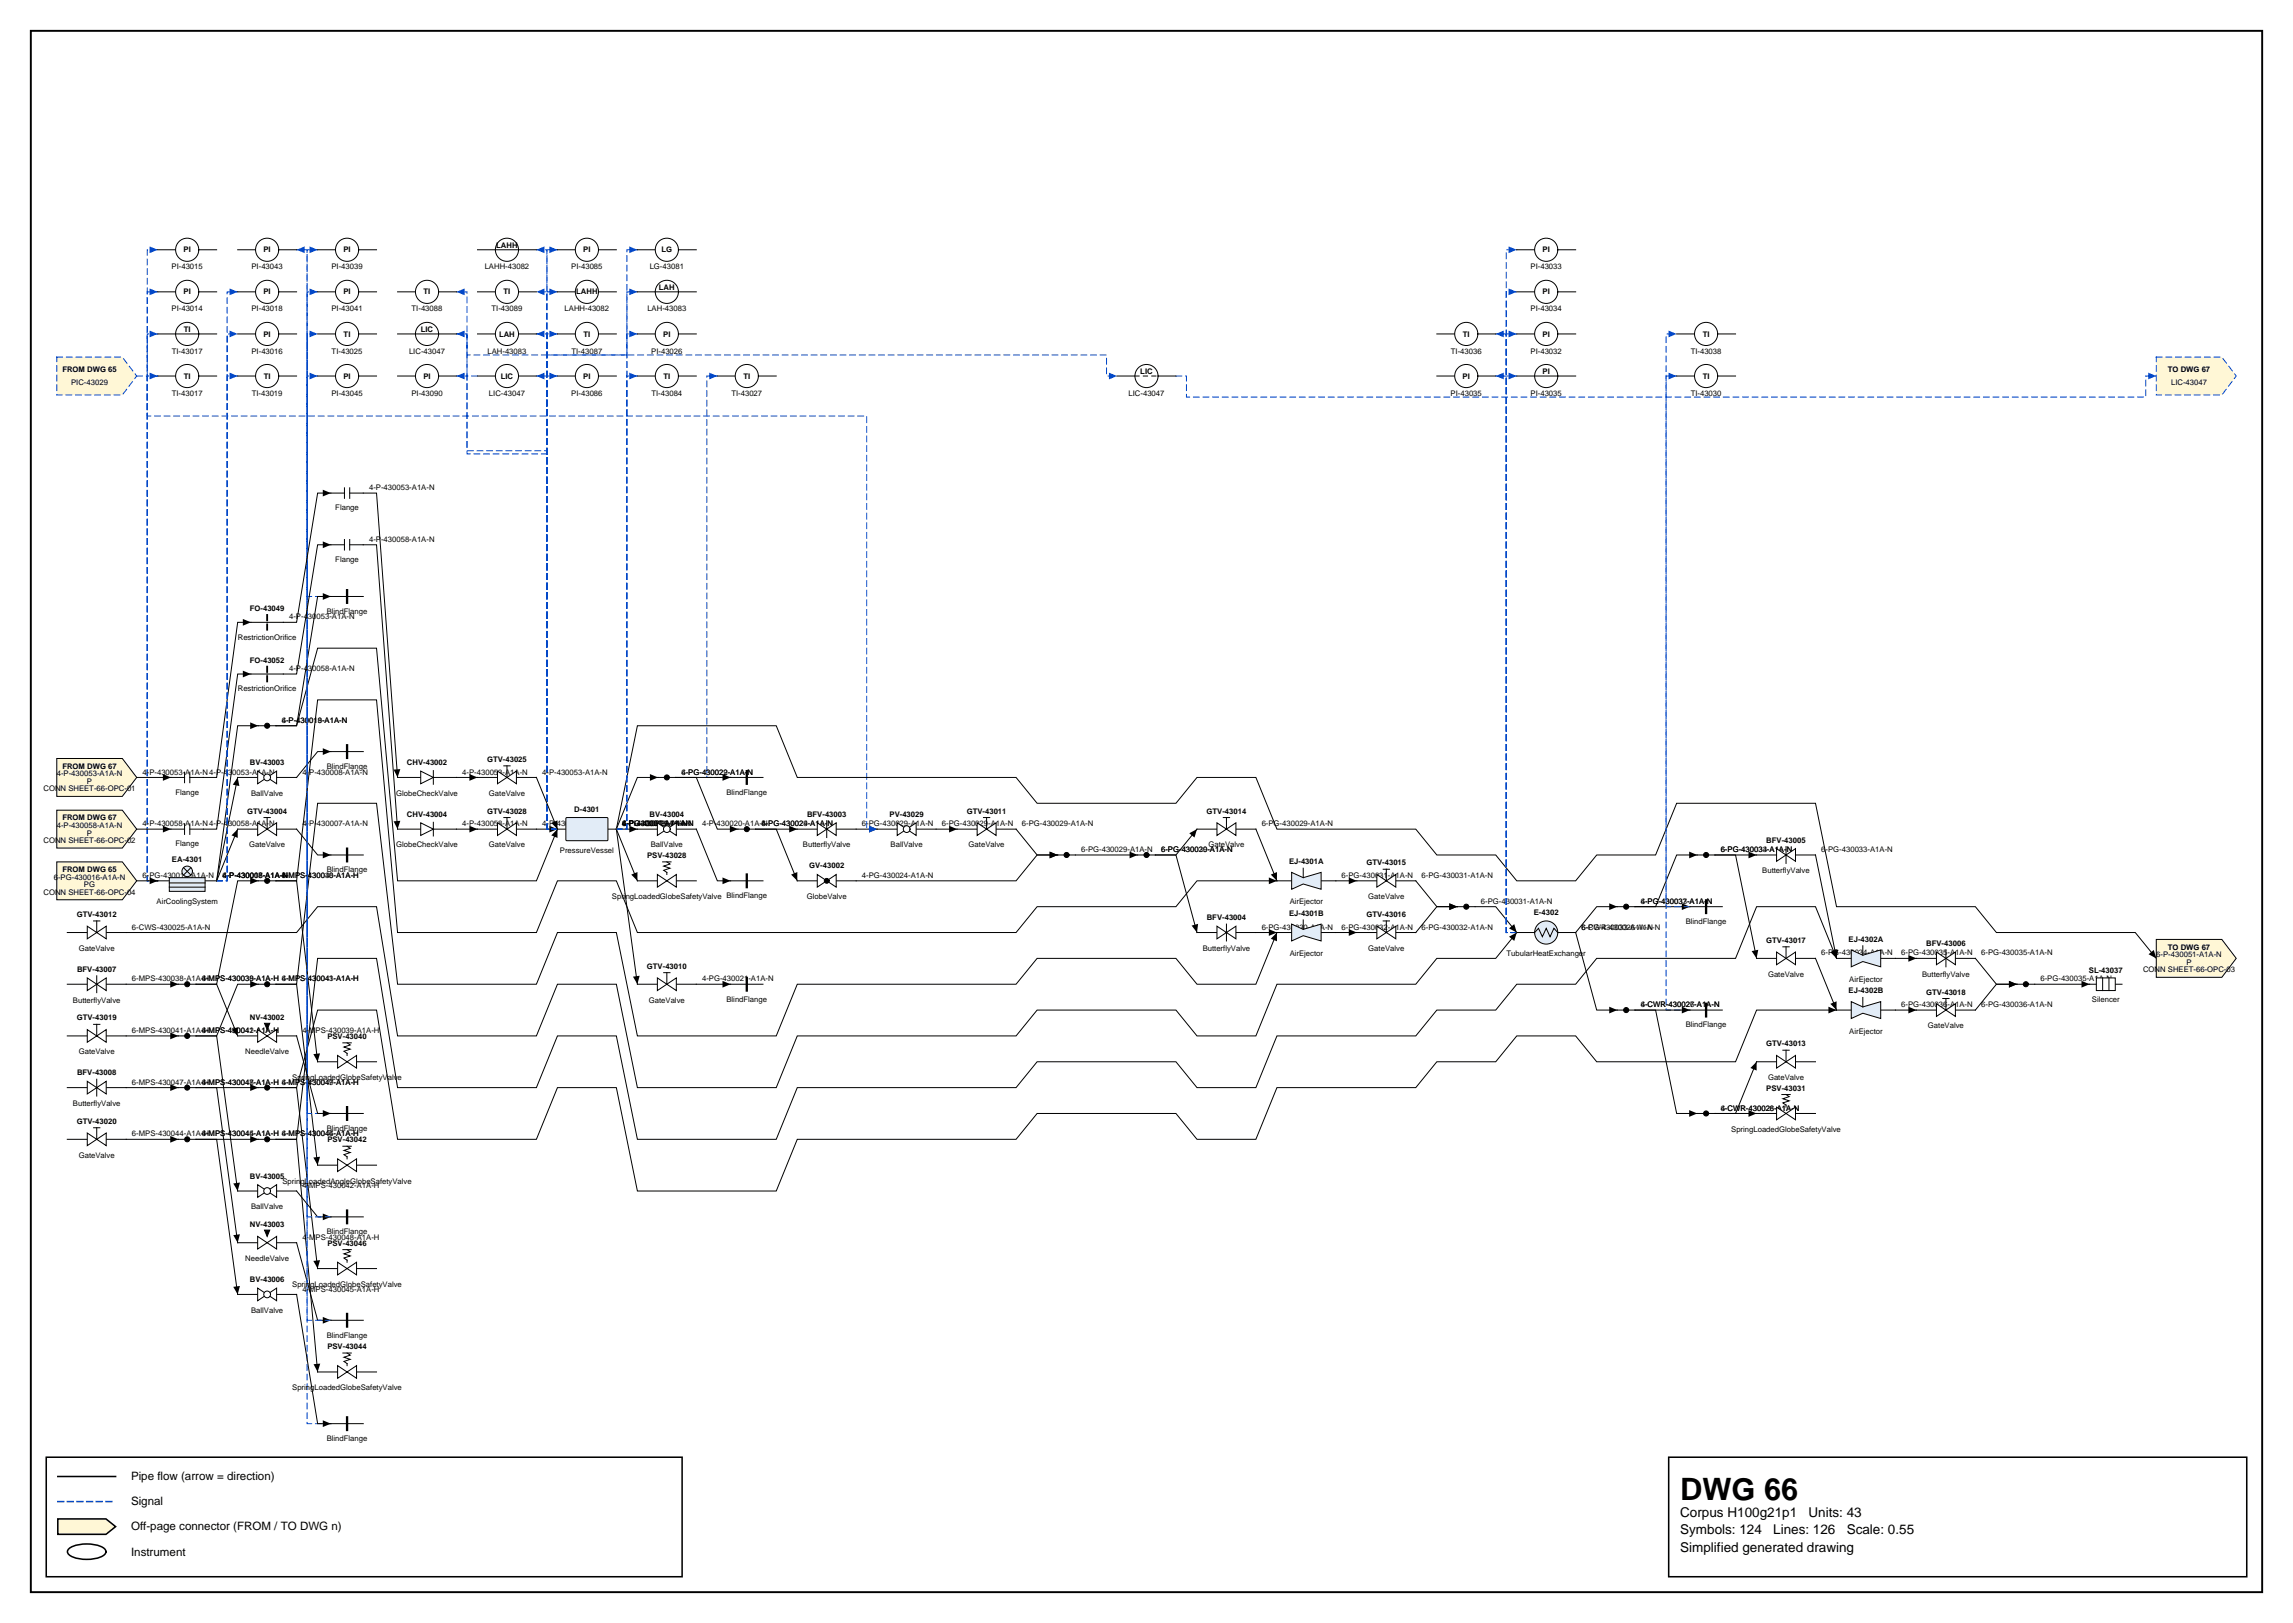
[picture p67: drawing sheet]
<svg xmlns="http://www.w3.org/2000/svg" width="420mm" height="297mm" viewBox="0 0 420 297" stroke-linecap="round" stroke-linejoin="round" font-family="sans-serif">
<defs><g id="words">
<text font-size="5.6" x="307.6" y="274.5">DWG 66</text>
<g font-size="2.5">
<text x="307.6" y="277.6">Corpus H100g21p1</text>
<text x="307.6" y="280.8">Symbols: 124</text>
<text x="324.6" y="280.8">Lines: 126</text>
<text x="331.1" y="277.6">Units: 43</text>
<text x="338.1" y="280.8">Scale: 0.55</text>
<text x="307.6" y="284">Simplified generated drawing</text>
</g>
<g font-size="2.1">
<text x="24" y="270.9">Pipe flow (arrow = direction)</text>
<text x="24" y="275.5">Signal</text>
<text x="24" y="280.1">Off-page connector (FROM / TO DWG n)</text>
<text x="24" y="284.7">Instrument</text>
</g>
<g font-size="1.4">
<text x="33.6" y="46.2">PI</text>
<text x="48.2" y="46.2">PI</text>
<text x="62.9" y="46.2">PI</text>
<text x="90.9" y="45.4">LAHH</text>
<text x="106.8" y="46.2">PI</text>
<text x="121.1" y="46.2">LG</text>
<text x="282.4" y="46.2">PI</text>
<text x="31.4" y="49.3">PI-43015</text>
<text x="33.6" y="53.9">PI</text>
<text x="46" y="49.3">PI-43043</text>
<text x="48.2" y="53.9">PI</text>
<text x="60.7" y="49.3">PI-43039</text>
<text x="62.9" y="53.9">PI</text>
<text x="77.6" y="53.9">TI</text>
<text x="88.7" y="49.3">LAHH-43082</text>
<text x="92.2" y="53.9">TI</text>
<text x="104.6" y="49.3">PI-43085</text>
<text x="105.5" y="53.9">LAHH</text>
<text x="118.9" y="49.3">LG-43081</text>
<text x="120.6" y="53.1">LAH</text>
<text x="280.2" y="49.3">PI-43033</text>
<text x="282.4" y="53.9">PI</text>
<text x="31.4" y="57">PI-43014</text>
<text x="46" y="57">PI-43018</text>
<text x="60.7" y="57">PI-43041</text>
<text x="75.4" y="57">TI-43088</text>
<text x="90" y="57">TI-43089</text>
<text x="103.4" y="57">LAHH-43082</text>
<text x="118.5" y="57">LAH-43083</text>
<text x="280.2" y="57">PI-43034</text>
<text x="31.5" y="64.7">TI-43017</text>
<text x="33.6" y="60.8">TI</text>
<text x="46" y="64.7">PI-43016</text>
<text x="48.2" y="61.6">PI</text>
<text x="60.7" y="64.7">TI-43025</text>
<text x="62.9" y="61.6">TI</text>
<text x="74.9" y="64.7">LIC-43047</text>
<text x="77" y="60.8">LIC</text>
<text x="89.2" y="64.7">LAH-43083</text>
<text x="91.4" y="61.6">LAH</text>
<text x="104.6" y="64.7">TI-43087</text>
<text x="106.8" y="61.6">TI</text>
<text x="119.2" y="64.7">PI-43026</text>
<text x="121.4" y="61.6">PI</text>
<text x="265.6" y="64.7">TI-43036</text>
<text x="267.8" y="61.6">TI</text>
<text x="280.2" y="64.7">PI-43032</text>
<text x="282.4" y="61.6">PI</text>
<text x="309.5" y="64.7">TI-43038</text>
<text x="311.7" y="61.6">TI</text>
<text x="11.4" y="68.2">FROM DWG 65</text>
<text x="13" y="70.5">PIC-43029</text>
<text x="33.6" y="69.3">TI</text>
<text x="48.3" y="69.3">TI</text>
<text x="62.9" y="69.3">PI</text>
<text x="77.5" y="69.3">PI</text>
<text x="91.7" y="69.3">LIC</text>
<text x="106.8" y="69.3">PI</text>
<text x="121.5" y="69.3">TI</text>
<text x="136.1" y="69.3">TI</text>
<text x="208.8" y="68.5">LIC</text>
<text x="267.8" y="69.3">PI</text>
<text x="282.4" y="68.5">PI</text>
<text x="311.7" y="69.3">TI</text>
<text x="396.9" y="68.2">TO DWG 67</text>
<text x="397.5" y="70.5">LIC-43047</text>
<text x="31.5" y="72.4">TI-43017</text>
<text x="46.1" y="72.4">TI-43019</text>
<text x="60.7" y="72.4">PI-43045</text>
<text x="75.3" y="72.4">PI-43090</text>
<text x="89.5" y="72.4">LIC-43047</text>
<text x="104.6" y="72.4">PI-43086</text>
<text x="119.3" y="72.4">TI-43084</text>
<text x="133.9" y="72.4">TI-43027</text>
<text x="206.6" y="72.4">LIC-43047</text>
<text x="265.6" y="72.4">PI-43035</text>
<text x="280.2" y="72.4">PI-43035</text>
<text x="309.5" y="72.4">TI-43030</text>
<text x="67.6" y="89.7">4-P-430053-A1A-N</text>
<text x="61.4" y="93.4">Flange</text>
<text x="67.6" y="99.2">4-P-430058-A1A-N</text>
<text x="61.4" y="102.9">Flange</text>
<text x="45.7" y="111.8">FO-43049</text>
<text x="52.9" y="113.4">4-P-430053-A1A-N</text>
<text x="59.8" y="112.3">BlindFlange</text>
<text x="43.5" y="117.1">RestrictionOrifice</text>
<text x="45.7" y="121.3">FO-43052</text>
<text x="52.9" y="122.8">4-P-430058-A1A-N</text>
<text x="43.5" y="126.5">RestrictionOrifice</text>
<text x="51.6" y="132.3">4-P-430019-A1A-N</text>
<text x="51.6" y="132.3">6-P-430018-A1A-N</text>
<text x="10.4" y="142.1">4-P-430053-A1A-N</text>
<text x="11.4" y="140.7">FROM DWG 67</text>
<text x="15.9" y="143.5">P</text>
<text x="26.1" y="141.8">4-P-430053-A1A-N4-P-430053-A1A-N</text>
<text x="45.7" y="140">BV-43003</text>
<text x="55.4" y="141.8">4-P-430008-A1A-N</text>
<text x="59.8" y="140.7">BlindFlange</text>
<text x="74.5" y="140">CHV-43002</text>
<text x="84.6" y="141.8">4-P-430053-A1A-N</text>
<text x="89.2" y="139.4">GTV-43025</text>
<text x="99.3" y="141.8">4-P-430053-A1A-N</text>
<text x="124.8" y="141.8">6-PG-430029-A1A-N</text>
<text x="124.8" y="141.8">4-PG-430022-A1A-N</text>
<text x="8" y="144.9">CONN SHEET-66-OPC-01</text>
<text x="32.1" y="145.4">Flange</text>
<text x="45.3" y="148.9">GTV-43004</text>
<text x="46" y="145.6">BallValve</text>
<text x="72.5" y="145.6">GlobeCheckValve</text>
<text x="74.5" y="149.5">CHV-43004</text>
<text x="89.2" y="148.9">GTV-43028</text>
<text x="89.5" y="145.6">GateValve</text>
<text x="105.1" y="148.5">D-4301</text>
<text x="118.9" y="149.5">BV-43004</text>
<text x="133" y="145.4">BlindFlange</text>
<text x="147.8" y="149.5">BFV-43003</text>
<text x="162.9" y="149.5">PV-43029</text>
<text x="177" y="148.9">GTV-43011</text>
<text x="220.9" y="148.9">GTV-43014</text>
<text x="8" y="154.3">CONN SHEET-66-OPC-02</text>
<text x="10.4" y="151.5">4-P-430058-A1A-N</text>
<text x="11.4" y="150.2">FROM DWG 67</text>
<text x="15.9" y="152.9">P</text>
<text x="26.1" y="151.2">4-P-430058-A1A-N4-P-430058-A1A-N</text>
<text x="32.1" y="154.9">Flange</text>
<text x="45.6" y="155.1">GateValve</text>
<text x="55.4" y="151.2">4-P-430007-A1A-N</text>
<text x="72.5" y="155.1">GlobeCheckValve</text>
<text x="84.6" y="151.2">4-P-430058-A1A-N</text>
<text x="89.5" y="155.1">GateValve</text>
<text x="99.3" y="151.2">4-P-430058-A1A-N</text>
<text x="113.9" y="151.2">6-P-430051-A1A-N</text>
<text x="113.9" y="151.2">6-PG-430029-A1A-N</text>
<text x="113.9" y="151.2">4-P-430020-A1A-N</text>
<text x="113.9" y="151.2">4-FL-430023-A1A-N</text>
<text x="113.9" y="151.2">4-PG-430021-A1A-N</text>
<text x="119.1" y="155.1">BallValve</text>
<text x="128.5" y="151.2">4-P-430020-A1A-N</text>
<text x="139.4" y="151.2">6-PG-430029-A1A-N</text>
<text x="139.4" y="151.2">4-PG-430024-A1A-N</text>
<text x="147" y="155.1">ButterflyValve</text>
<text x="157.8" y="151.2">6-PG-430029-A1A-N</text>
<text x="163.1" y="155.1">BallValve</text>
<text x="172.4" y="151.2">6-PG-430029-A1A-N</text>
<text x="177.3" y="155.1">GateValve</text>
<text x="187.1" y="151.2">6-PG-430029-A1A-N</text>
<text x="197.9" y="155.9">6-PG-430029-A1A-N</text>
<text x="212.6" y="155.9">6-PG-430029-A1A-N</text>
<text x="212.6" y="155.9">6-PG-430030-A1A-N</text>
<text x="221.2" y="155.1">GateValve</text>
<text x="231" y="151.2">6-PG-430029-A1A-N</text>
<text x="315" y="155.9">6-PG-430033-A1A-N</text>
<text x="315" y="155.9">6-PG-430034-A1A-N</text>
<text x="323.4" y="154.2">BFV-43005</text>
<text x="333.4" y="155.9">6-PG-430033-A1A-N</text>
<text x="9.8" y="161">6-PG-430016-A1A-N</text>
<text x="11.4" y="159.6">FROM DWG 65</text>
<text x="26.1" y="160.7">6-PG-430016-A1A-N</text>
<text x="31.5" y="157.8">EA-4301</text>
<text x="40.7" y="160.7">6-P-430018-A1A-N</text>
<text x="40.7" y="160.7">4-P-430007-A1A-N</text>
<text x="40.7" y="160.7">4-P-430008-A1A-N</text>
<text x="51.6" y="160.7">4-MPS-430040-A1A-H</text>
<text x="51.6" y="160.7">6-MPS-430038-A1A-H</text>
<text x="59.8" y="159.6">BlindFlange</text>
<text x="102.5" y="156.1">PressureVessel</text>
<text x="118.5" y="157">PSV-43028</text>
<text x="148.1" y="158.9">GV-43002</text>
<text x="157.8" y="160.7">4-PG-430024-A1A-N</text>
<text x="236" y="158.2">EJ-4301A</text>
<text x="245.6" y="160.7">6-PG-430031-A1A-N</text>
<text x="250.2" y="158.4">GTV-43015</text>
<text x="260.3" y="160.7">6-PG-430031-A1A-N</text>
<text x="322.6" y="159.8">ButterflyValve</text>
<text x="8" y="163.8">CONN SHEET-66-OPC-04</text>
<text x="14.1" y="167.8">GTV-43012</text>
<text x="15.4" y="162.4">PG</text>
<text x="28.7" y="165.5">AirCoolingSystem</text>
<text x="112" y="164.6">SpringLoadedGlobeSafetyValve BlindFlange</text>
<text x="147.7" y="164.6">GlobeValve</text>
<text x="236" y="167.6">EJ-4301B</text>
<text x="236.1" y="165.5">AirEjector</text>
<text x="250.2" y="167.8">GTV-43016</text>
<text x="250.5" y="164.6">GateValve</text>
<text x="271.1" y="165.4">6-PG-430031-A1A-N</text>
<text x="280.8" y="167.4">E-4302</text>
<text x="300.4" y="165.4">6-PG-430033-A1A-N</text>
<text x="300.4" y="165.4">4-PG-430037-A1A-N</text>
<text x="24.2" y="170.1">6-CWS-430025-A1A-N</text>
<text x="220.9" y="168.4">BFV-43004</text>
<text x="231" y="170.1">6-PG-430030-A1A-N</text>
<text x="245.6" y="170.1">6-PG-430032-A1A-N</text>
<text x="260.3" y="170.1">6-PG-430032-A1A-N</text>
<text x="289.5" y="170.1">6-PG-430033-A1A-N</text>
<text x="289.5" y="170.1">6-CWR-430026-A1A-N</text>
<text x="308.6" y="169.1">BlindFlange</text>
<text x="323.3" y="172.6">GTV-43017</text>
<text x="338.4" y="172.4">EJ-4302A</text>
<text x="352.7" y="173.1">BFV-43006</text>
<text x="396.9" y="173.8">TO DWG 67</text>
<text x="14.1" y="177.9">BFV-43007</text>
<text x="14.4" y="174">GateValve</text>
<text x="24.2" y="179.6">6-MPS-430038-A1A-H</text>
<text x="36.9" y="179.6">6-MPS-430038-A1A-H 6-MPS-430041-A1A-H</text>
<text x="36.9" y="179.6">4-MPS-430039-A1A-H 4-MPS-430043-A1A-H</text>
<text x="118.4" y="177.3">GTV-43010</text>
<text x="128.5" y="179.6">4-PG-430021-A1A-N</text>
<text x="220.2" y="174">ButterflyValve</text>
<text x="236.1" y="175">AirEjector</text>
<text x="250.5" y="174">GateValve</text>
<text x="275.8" y="175">TubularHeatExchanger</text>
<text x="323.7" y="178.8">GateValve</text>
<text x="333.4" y="174.9">6-PG-430034-A1A-N</text>
<text x="338.6" y="179.7">AirEjector</text>
<text x="348.1" y="174.9">6-PG-430035-A1A-N</text>
<text x="351.9" y="178.8">ButterflyValve</text>
<text x="362.7" y="174.9">6-PG-430035-A1A-N</text>
<text x="373.6" y="179.6">6-PG-430035-A1A-N</text>
<text x="382.4" y="178.1">SL-43037</text>
<text x="392.3" y="178">CONN SHEET-66-OPC-03</text>
<text x="394.8" y="175.2">6-P-430051-A1A-N</text>
<text x="400.3" y="176.6">P</text>
<text x="13.4" y="183.5">ButterflyValve</text>
<text x="118.8" y="183.5">GateValve</text>
<text x="133" y="183.3">BlindFlange</text>
<text x="300.4" y="184.3">4-CWR-430027-A1A-N</text>
<text x="300.4" y="184.3">6-CWR-430026-A1A-N</text>
<text x="338.4" y="181.8">EJ-4302B</text>
<text x="348.1" y="184.3">6-PG-430036-A1A-N</text>
<text x="352.6" y="182">GTV-43018</text>
<text x="362.7" y="184.3">6-PG-430036-A1A-N</text>
<text x="383" y="183.3">Silencer</text>
<text x="14.1" y="186.8">GTV-43019</text>
<text x="24.2" y="189.1">6-MPS-430041-A1A-H</text>
<text x="36.9" y="189.1">6-MPS-430041-A1A-H</text>
<text x="36.9" y="189.1">4-MPS-430042-A1A-H</text>
<text x="45.7" y="186.8">NV-43002</text>
<text x="55.4" y="189.1">4-MPS-430039-A1A-H</text>
<text x="59.9" y="190.1">PSV-43040</text>
<text x="308.6" y="188">BlindFlange</text>
<text x="323.3" y="191.5">GTV-43013</text>
<text x="338.6" y="189.2">AirEjector</text>
<text x="353" y="188.2">GateValve</text>
<text x="14.1" y="196.8">BFV-43008</text>
<text x="14.4" y="192.9">GateValve</text>
<text x="44.9" y="192.9">NeedleValve</text>
<text x="53.5" y="197.7">SpringLoadedGlobeSafetyValve</text>
<text x="323.7" y="197.7">GateValve</text>
<text x="13.4" y="202.4">ButterflyValve</text>
<text x="24.2" y="198.5">6-MPS-430047-A1A-H</text>
<text x="36.9" y="198.5">4-MPS-430048-A1A-H 4-MPS-430049-A1A-H</text>
<text x="36.9" y="198.5">6-MPS-430047-A1A-H 6-MPS-430047-A1A-H</text>
<text x="315" y="203.3">6-CWR-430026-A1A-N</text>
<text x="315" y="203.3">4-CWR-430028-A1A-N</text>
<text x="323.4" y="199.6">PSV-43031</text>
<text x="14.1" y="205.7">GTV-43020</text>
<text x="24.2" y="208">6-MPS-430044-A1A-H</text>
<text x="36.9" y="208">6-MPS-430044-A1A-H 6-MPS-430044-A1A-H</text>
<text x="36.9" y="208">4-MPS-430045-A1A-H 4-MPS-430046-A1A-H</text>
<text x="59.8" y="207">BlindFlange</text>
<text x="59.9" y="209.1">PSV-43042</text>
<text x="316.9" y="207.1">SpringLoadedGlobeSafetyValve</text>
<text x="14.4" y="211.9">GateValve</text>
<text x="45.7" y="215.7">BV-43005</text>
<text x="46" y="221.3">BallValve</text>
<text x="51.7" y="216.6">SpringLoadedAngleGlobeSafetyValve</text>
<text x="55.4" y="217.4">4-MPS-430042-A1A-H</text>
<text x="45.7" y="224.6">NV-43003</text>
<text x="55.4" y="226.9">4-MPS-430048-A1A-H</text>
<text x="59.8" y="225.9">BlindFlange</text>
<text x="59.9" y="228">PSV-43046</text>
<text x="44.9" y="230.8">NeedleValve</text>
<text x="45.7" y="234.6">BV-43006</text>
<text x="53.5" y="235.5">SpringLoadedGlobeSafetyValve</text>
<text x="55.4" y="236.4">4-MPS-430045-A1A-H</text>
<text x="46" y="240.3">BallValve</text>
<text x="59.8" y="244.8">BlindFlange</text>
<text x="59.9" y="246.9">PSV-43044</text>
<text x="53.5" y="254.5">SpringLoadedGlobeSafetyValve</text>
<text x="59.8" y="263.7">BlindFlange</text>
</g>
</g></defs>
<path d="M5.6 5.6h408.6v285.8h-408.6z" fill="none" stroke="#000" stroke-width=".35"/>
<path d="M8.5 266.7h116.4v21.9h-116.4zM10.6 270.2h10.6M305.5 266.7h105.8v21.9h-105.8z" fill="none" stroke="#000" stroke-width=".28"/>
<path d="M10.6 274.8h10.6" fill="none" stroke="#0046c8" stroke-width=".28" stroke-dasharray="1.1 .7"/>
<path d="M10.6 278h8.8l1.8 1.4-1.8 1.4h-8.8z" fill="#fff7d6" stroke="#000" stroke-width=".28"/>
<path d="M12.7 283.4a6.7 6.7 0 0 1 6.3 0 .72 .72 0 0 1 0 1.2 6.7 6.7 0 0 1-6.3 0 .72 .72 0 0 1 0-1.2z" fill="none" stroke="#000" stroke-width=".28"/>
<path d="M83.6 142.3h3.8M336.2 175.4l-3.8-9.5h-10.8l-3.9 9.5h-25.4l-3.8 4.7h-10.8l-3.9 4.8h-10.7l-3.9 4.7h-25.4l-3.9 9.5h-10.8l-3.8-4.8h-25.4l-3.9 4.8h-40l-3.9 9.4h-25.4l-3.9-18.9h-10.7l-3.9 9.5h-25.4l-3.9-23.7h-10.7l-3.9 33.1h-3.8h3.8l3.9 42.6M347 175.4h3.9M54.3 227.4l3.9 14.2h2.4" fill="none" stroke="#000" stroke-width=".18"/>
<path d="M85.9 141.7l1.5 .6-1.5 .6zM335.1 174.3l1.1-.5v1.6zM349.4 174.8l1.5 .6-1.5 .6zM57.4 249.7l1.2-.1-.4 1.5zM59.1 241l1.5 .6-1.5 .7z" fill="#000"/>
<path d="M309.4 184.9h-4.4v-116.1h2" fill="none" stroke="#0046c8" stroke-width=".18" stroke-dasharray="1.1 .7"/>
<path d="M305.5 68.2l1.5 .6-1.5 .6z" fill="#0046c8"/>
<path d="M102.1 53.4h-2v-7.7h-1.9" fill="none" stroke="#0046c8" stroke-width=".18" stroke-dasharray="1.1 .7"/>
<path d="M98.2 45.7l1.5-.6v1.2z" fill="#0046c8"/>
<path d="M47.3 161.2h-3.8l-3.8 18.9h-3.8h3.8l3.8 9.5" fill="none" stroke="#000" stroke-width=".18"/>
<path d="M45.8 160.6l1.5 .6-1.5 .6zM42.4 188.5l1.1-.5v1.6z" fill="#000"/>
<path d="M87.4 68.8h-1.9v-7.7h-1.9" fill="none" stroke="#0046c8" stroke-width=".18" stroke-dasharray="1.1 .7"/>
<path d="M83.6 61.1l1.5-.6v1.2z" fill="#0046c8"/>
<path d="M28.9 68.8h-1.9v-7.7h1.9" fill="none" stroke="#0046c8" stroke-width=".18" stroke-dasharray="1.1 .7"/>
<path d="M27.4 60.5l1.5 .6-1.5 .6z" fill="#0046c8"/>
<path d="M146 151.7h-7.7h3.8l3.9 9.5" fill="none" stroke="#000" stroke-width=".18"/>
<path d="M144.5 151.1l1.5 .6-1.5 .7zM144.8 160.1l1.2-.5v1.6z" fill="#000"/>
<path d="M133.8 142.3h-4.4v-73.5h1.9" fill="none" stroke="#0046c8" stroke-width=".18" stroke-dasharray="1.1 .7"/>
<path d="M129.9 68.2l1.4 .6-1.4 .6z" fill="#0046c8"/>
<path d="M66.5 99.7h2.4l3.9 52M45.9 113.9h-2.4l-3.8 28.4h-2.5M229.9 151.7l3.9 9.5M321.6 156.5h-7.6h3.7l3.9 18.9M244.6 170.7h3.8M361.7 175.4l3.8 4.7h3.8" fill="none" stroke="#000" stroke-width=".18"/>
<path d="M44.5 113.3l1.4 .6-1.4 .6zM72.1 150.3l1.2-.1-.5 1.5zM320.1 155.9l1.5 .6-1.5 .6zM232.7 160.1l1.1-.5v1.6zM246.9 170.1l1.5 .6-1.5 .6zM320.7 174.1l1.2-.3-.3 1.6zM367.8 179.5l1.5 .6-1.5 .6z" fill="#000"/>
<path d="M273.8 68.8h3.9" fill="none" stroke="#0046c8" stroke-width=".18" stroke-dasharray="1.1 .7"/>
<path d="M276.2 68.2l1.5 .6-1.5 .6z" fill="#0046c8"/>
<path d="M60.6 241.6h-4.4v-172.8h2" fill="none" stroke="#0046c8" stroke-width=".18" stroke-dasharray="1.1 .7"/>
<path d="M56.7 68.2l1.5 .6-1.5 .6z" fill="#0046c8"/>
<path d="M45.9 123.4h-2.4l-3.8 28.3h-2.5" fill="none" stroke="#000" stroke-width=".18"/>
<path d="M44.5 122.7l1.4 .7-1.4 .6z" fill="#000"/>
<path d="M60.6 260.6h-4.4v-214.9h-1.9" fill="none" stroke="#0046c8" stroke-width=".18" stroke-dasharray="1.1 .7"/>
<path d="M54.3 45.7l1.5-.6v1.2z" fill="#0046c8"/>
<path d="M310.7 156.5h-3.7l-3.9 9.4h-3.8h10.1M233.8 170.7l-3.9 9.4h-10.8l-3.8-4.7h-25.4l-3.9 4.7h-40l-3.9 9.5h-25.4l-3.9-18.9h-10.7l-3.9 9.4h-25.4l-3.9-33.1h-10.7l-3.9 33.1h-3.8h3.8l3.9 33.1" fill="none" stroke="#000" stroke-width=".18"/>
<path d="M309.3 155.9l1.4 .6-1.4 .6zM233.8 170.7v1.6l-1.1-.5zM307.9 165.3l1.5 .6-1.5 .7zM57.4 211.8l1.2-.1-.4 1.5z" fill="#000"/>
<path d="M60.6 109.2h-4.4v-48.1h2" fill="none" stroke="#0046c8" stroke-width=".18" stroke-dasharray="1.1 .7"/>
<path d="M56.7 60.5l1.5 .6-1.5 .6z" fill="#0046c8"/>
<path d="M215.3 68.8h1.9v3.9h175.6v-3.9h2" fill="none" stroke="#0046c8" stroke-width=".18" stroke-dasharray="1.1 .7"/>
<path d="M393.3 68.2l1.5 .6-1.5 .6z" fill="#0046c8"/>
<path d="M156.7 151.7h3.9M196.9 156.5h11.4M47.3 199.1h-11.4h3.8l3.8 28.3M372.5 180.1h10.1" fill="none" stroke="#000" stroke-width=".18"/>
<path d="M159.1 151.1l1.5 .6-1.5 .7zM206.8 155.9l1.5 .6-1.5 .6zM45.8 198.4l1.5 .7-1.5 .6zM381.1 179.5l1.5 .6-1.5 .6zM42.7 226.1l1.2-.2-.4 1.5z" fill="#000"/>
<path d="M98.2 61.1h1.9v3.9h14.7v-11.6h1.9" fill="none" stroke="#0046c8" stroke-width=".18" stroke-dasharray="1.1 .7"/>
<path d="M115.2 52.8l1.5 .6-1.5 .6z" fill="#0046c8"/>
<path d="M25 68.8h2v7.3h131.7v75.6h1.9" fill="none" stroke="#0046c8" stroke-width=".18" stroke-dasharray="1.1 .7"/>
<path d="M159.1 151.1l1.5 .6-1.5 .7z" fill="#0046c8"/>
<path d="M60.6 109.2h-2.4l-3.9 23.6h-3.8h3.8l3.9-14.2h10.7l3.9 42.6h25.4l3.9-9.5h-3.9M83.6 151.7h3.8" fill="none" stroke="#000" stroke-width=".18"/>
<path d="M59.1 108.5l1.5 .7-1.5 .6zM85.9 151.1l1.5 .6-1.5 .7zM102.1 151.7v1.7l-1.2-.5zM100.6 151.1l1.5 .6-1.5 .7z" fill="#000"/>
<path d="M102.1 151.7h-2v-82.9h2" fill="none" stroke="#0046c8" stroke-width=".18" stroke-dasharray="1.1 .7"/>
<path d="M100.6 68.2l1.5 .6-1.5 .6z" fill="#0046c8"/>
<path d="M102.1 151.7h-2v-90.6h2" fill="none" stroke="#0046c8" stroke-width=".18" stroke-dasharray="1.1 .7"/>
<path d="M100.6 60.5l1.5 .6-1.5 .6z" fill="#0046c8"/>
<path d="M112.8 151.7l3.9-18.9h25.4l3.9 9.5h40l3.9 4.7h25.4l3.8-4.7h10.8l3.9 9.4h25.4l3.9 4.8h10.7l3.9 4.7h10.8l3.8-4.7h10.8l3.9-9.5h25.4l3.8 18.9h25.5l3.8 4.8h25.4l3.9 4.7" fill="none" stroke="#000" stroke-width=".18"/>
<path d="M393.4 174.6l.9-.7 .5 1.5z" fill="#000"/>
<path d="M102.1 151.7h-2v-98.3h2" fill="none" stroke="#0046c8" stroke-width=".18" stroke-dasharray="1.1 .7"/>
<path d="M100.6 52.8l1.5 .6-1.5 .6z" fill="#0046c8"/>
<path d="M102.1 151.7h-2v-106h2" fill="none" stroke="#0046c8" stroke-width=".18" stroke-dasharray="1.1 .7"/>
<path d="M100.6 45.1l1.5 .6-1.5 .6z" fill="#0046c8"/>
<path d="M102.1 151.7h-2v-82.9h-1.9" fill="none" stroke="#0046c8" stroke-width=".18" stroke-dasharray="1.1 .7"/>
<path d="M98.2 68.8l1.5-.6v1.2z" fill="#0046c8"/>
<path d="M102.1 151.7h-2v-90.6h-1.9" fill="none" stroke="#0046c8" stroke-width=".18" stroke-dasharray="1.1 .7"/>
<path d="M98.2 61.1l1.5-.6v1.2z" fill="#0046c8"/>
<path d="M102.1 151.7h-2v-98.3h-1.9" fill="none" stroke="#0046c8" stroke-width=".18" stroke-dasharray="1.1 .7"/>
<path d="M98.2 53.4l1.5-.6v1.2z" fill="#0046c8"/>
<path d="M112.8 151.7h3.9M112.8 151.7l3.9 9.5M120.5 142.3h-3.8l-3.9 9.4" fill="none" stroke="#000" stroke-width=".18"/>
<path d="M115.2 151.1l1.5 .6-1.5 .7zM119 141.7l1.5 .6-1.5 .6zM115.6 160.1l1.1-.5v1.6z" fill="#000"/>
<path d="M112.8 151.7h2v-82.9h1.9" fill="none" stroke="#0046c8" stroke-width=".18" stroke-dasharray="1.1 .7"/>
<path d="M115.2 68.2l1.5 .6-1.5 .6z" fill="#0046c8"/>
<path d="M112.8 151.7h2v-90.6h1.9" fill="none" stroke="#0046c8" stroke-width=".18" stroke-dasharray="1.1 .7"/>
<path d="M115.2 60.5l1.5 .6-1.5 .6z" fill="#0046c8"/>
<path d="M112.8 151.7l3.9 28.4" fill="none" stroke="#000" stroke-width=".18"/>
<path d="M115.9 178.7l1.2-.1-.4 1.5z" fill="#000"/>
<path d="M112.8 151.7h2v-106h1.9" fill="none" stroke="#0046c8" stroke-width=".18" stroke-dasharray="1.1 .7"/>
<path d="M115.2 45.1l1.5 .6-1.5 .6z" fill="#0046c8"/>
<path d="M102.1 151.7h-2v-69.2h-14.6v-13.7h-1.9" fill="none" stroke="#0046c8" stroke-width=".18" stroke-dasharray="1.1 .7"/>
<path d="M83.6 68.8l1.5-.6v1.2z" fill="#0046c8"/>
<path d="M102.1 151.7h-2v-68.6h-14.6v-29.7h-1.9" fill="none" stroke="#0046c8" stroke-width=".18" stroke-dasharray="1.1 .7"/>
<path d="M83.6 53.4l1.5-.6v1.2z" fill="#0046c8"/>
<path d="M127.5 151.7l3.8 9.5h2.5M133.8 142.3h-10.1h3.8l3.8 9.4h3.8M336.2 184.9h-14.6l-3.9 9.4h-25.4l-3.8-4.7h-10.8l-3.9 4.7h-10.7l-3.9 4.8h-25.4l-3.9 9.4h-10.8l-3.8-4.7h-25.4l-3.9 4.7h-40l-3.9 9.5h-25.4l-3.9-18.9h-10.7l-3.9 9.4h-25.4l-3.9-23.6h-10.7l-3.9 14.2h-3.8h3.8l3.9 33.1M54.3 236.9l3.9 23.7h2.4" fill="none" stroke="#000" stroke-width=".18"/>
<path d="M132.3 141.7l1.5 .6-1.5 .6zM133.6 151.1l1.5 .6-1.5 .7zM132.3 160.6l1.5 .6-1.5 .6zM334.8 184.2l1.4 .7-1.4 .6zM57.4 230.8l1.2-.2-.4 1.6zM59.1 259.9l1.5 .7-1.5 .6z" fill="#000"/>
<path d="M60.6 203.8h-4.4v-158.1h2" fill="none" stroke="#0046c8" stroke-width=".18" stroke-dasharray="1.1 .7"/>
<path d="M56.7 45.1l1.5 .6-1.5 .6z" fill="#0046c8"/>
<path d="M54.3 151.7l3.9 4.8h2.4M23.1 170.7h31.2l3.9-4.8h10.7l3.9 23.7h25.4l3.9-9.5h10.7l3.9 19h25.4l3.9-9.5h40l3.9-4.7h25.4l3.8 4.7h10.8l3.9-9.5h25.4l3.9-4.7h10.7l3.9-4.7M23.1 189.6h9.6M321.6 194.3l-3.9 9.5h-3.7h7.6" fill="none" stroke="#000" stroke-width=".18"/>
<path d="M59.1 155.9l1.5 .6-1.5 .6zM276.3 171.4l1.4-.7-.5 1.5zM31.2 189l1.5 .6-1.5 .6zM321.6 194.3v1.6l-1.1-.4zM320.1 203.2l1.5 .6-1.5 .6z" fill="#000"/>
<path d="M28.9 161.2h-1.9v-92.4h1.9" fill="none" stroke="#0046c8" stroke-width=".18" stroke-dasharray="1.1 .7"/>
<path d="M27.4 68.2l1.5 .6-1.5 .6z" fill="#0046c8"/>
<path d="M28.9 161.2h-1.9v-107.8h1.9" fill="none" stroke="#0046c8" stroke-width=".18" stroke-dasharray="1.1 .7"/>
<path d="M27.4 52.8l1.5 .6-1.5 .6z" fill="#0046c8"/>
<path d="M28.9 161.2h-1.9v-115.5h1.9" fill="none" stroke="#0046c8" stroke-width=".18" stroke-dasharray="1.1 .7"/>
<path d="M27.4 45.1l1.5 .6-1.5 .6z" fill="#0046c8"/>
<path d="M47.3 132.8h-3.8l-3.8 28.4" fill="none" stroke="#000" stroke-width=".18"/>
<path d="M45.8 132.2l1.5 .6-1.5 .6z" fill="#000"/>
<path d="M39.7 161.2h1.9v-92.4h1.9" fill="none" stroke="#0046c8" stroke-width=".18" stroke-dasharray="1.1 .7"/>
<path d="M42 68.2l1.5 .6-1.5 .6z" fill="#0046c8"/>
<path d="M43.5 151.7l-3.8 9.5" fill="none" stroke="#000" stroke-width=".18"/>
<path d="M43.5 151.7v1.7l-1.1-.5z" fill="#000"/>
<path d="M39.7 161.2h1.9v-100.1h1.9" fill="none" stroke="#0046c8" stroke-width=".18" stroke-dasharray="1.1 .7"/>
<path d="M42 60.5l1.5 .6-1.5 .6z" fill="#0046c8"/>
<path d="M43.5 142.3l-3.8 18.9" fill="none" stroke="#000" stroke-width=".18"/>
<path d="M43.5 142.3l.3 1.6-1.2-.3z" fill="#000"/>
<path d="M39.7 161.2h1.9v-107.8h1.9" fill="none" stroke="#0046c8" stroke-width=".18" stroke-dasharray="1.1 .7"/>
<path d="M42 52.8l1.5 .6-1.5 .6z" fill="#0046c8"/>
<g fill="none" stroke="#000" stroke-width=".18">
<path d="M66.5 90.2h2.4l3.9 52.1M60.6 137.6h-2.4l-3.9 4.7M25 142.3h6.3M25 151.7h6.3M332.4 156.5l3.8 18.9M25 161.2h3.9M229.9 170.7h3.9M233.8 161.2h-14.7l-3.8 4.7h-25.4l-3.9 4.8h-69.3l-3.9-9.5h-10.7l-3.9 9.5h-25.4l-3.9-42.6h-10.7l-3.9 33.1h-3.8h3.8l3.9 33.1M270.1 165.9h3.7l3.9 4.8M23.1 180.1h9.6M23.1 199.1h9.6M47.3 180.1h-3.8l-3.8 9.5h-3.8h3.8l3.8 28.4"/>
<path d="M369.3 180.1h-3.8l-3.8 4.8M54.3 218l3.9 4.7h2.4"/>
</g>
<g fill="#000">
<path d="M59.1 136.9l1.5 .7-1.5 .6zM29.8 141.7l1.5 .6-1.5 .6zM29.8 151.1l1.5 .6-1.5 .7zM72.1 140.9l1.2-.1-.5 1.5zM27.4 160.6l1.5 .6-1.5 .6zM232.3 160.6l1.5 .6-1.5 .6zM232.3 170.1l1.5 .6-1.5 .6zM276.3 169.9l.9-.8 .5 1.6zM335.3 174.1l1.2-.3-.3 1.6zM31.2 179.5l1.5 .6-1.5 .6zM31.2 198.4l1.5 .7-1.5 .6zM45.8 179.5l1.5 .6-1.5 .6z"/>
<path d="M57.4 192.9l1.2-.1-.4 1.5zM367.8 179.5l1.5 .6-1.5 .6zM42.7 216.6l1.2-.2-.4 1.6zM59.1 222.1l1.5 .6-1.5 .6z"/>
</g>
<path d="M309.4 165.9h-4.4v-104.8h2" fill="none" stroke="#0046c8" stroke-width=".18" stroke-dasharray="1.1 .7"/>
<path d="M305.5 60.5l1.5 .6-1.5 .6z" fill="#0046c8"/>
<path d="M277.7 170.7h-1.9v-109.6h1.9" fill="none" stroke="#0046c8" stroke-width=".18" stroke-dasharray="1.1 .7"/>
<path d="M276.2 60.5l1.5 .6-1.5 .6z" fill="#0046c8"/>
<path d="M277.7 170.7h-1.9v-117.3h1.9" fill="none" stroke="#0046c8" stroke-width=".18" stroke-dasharray="1.1 .7"/>
<path d="M276.2 52.8l1.5 .6-1.5 .6z" fill="#0046c8"/>
<path d="M277.7 170.7h-1.9v-125h1.9" fill="none" stroke="#0046c8" stroke-width=".18" stroke-dasharray="1.1 .7"/>
<path d="M276.2 45.1l1.5 .6-1.5 .6z" fill="#0046c8"/>
<path d="M277.7 170.7h-1.9v-101.9h-2" fill="none" stroke="#0046c8" stroke-width=".18" stroke-dasharray="1.1 .7"/>
<path d="M273.8 68.8l1.5-.6v1.2z" fill="#0046c8"/>
<path d="M296.1 165.9h-3.8l-3.8 4.8 3.8 14.2h3.8" fill="none" stroke="#000" stroke-width=".18"/>
<path d="M294.6 165.3l1.5 .6-1.5 .7zM294.6 184.2l1.5 .7-1.5 .6z" fill="#000"/>
<path d="M277.7 170.7h-1.9v-109.6h-2" fill="none" stroke="#0046c8" stroke-width=".18" stroke-dasharray="1.1 .7"/>
<path d="M273.8 61.1l1.5-.6v1.2z" fill="#0046c8"/>
<path d="M60.6 222.7h-4.4v-169.3h2" fill="none" stroke="#0046c8" stroke-width=".18" stroke-dasharray="1.1 .7"/>
<path d="M56.7 52.8l1.5 .6-1.5 .6z" fill="#0046c8"/>
<g fill="none" stroke="#000" stroke-width=".18">
<path d="M60.6 90.2h-2.4l-3.9 23.7h-2.4M60.6 99.7h-2.4l-3.9 23.7h-2.4M98.2 142.3l3.9 9.4M171.4 151.7h3.8M186 151.7l3.9 4.8h3.8h-3.8l-3.9 4.7h-29.3M219.1 151.7l-3.8 4.8h-3.8h3.8l3.8 14.2M259.2 161.2l3.9 4.7h3.7h-3.7l-3.9 4.8M332.4 175.4l3.8 9.5M54.3 189.6l3.9 14.2h2.4M127.5 180.1h6.3M309.4 184.9h-10.1h3.8l3.9 18.9h3.7M347 184.9h3.9"/>
<path d="M23.1 208.5h9.6M47.3 208.5h-11.4h3.8l3.8 28.4"/>
</g>
<g fill="#000">
<path d="M59.1 89.6l1.5 .6-1.5 .7zM59.1 99.1l1.5 .6-1.5 .6zM100.9 150.6l1.2-.5v1.6zM173.8 151.1l1.4 .6-1.4 .7zM192.2 155.9l1.5 .6-1.5 .6zM217.7 152.5l1.4-.8-.4 1.6zM218.2 169.4l1.2-.3-.3 1.6zM265.3 165.3l1.5 .6-1.5 .7zM132.3 179.5l1.5 .6-1.5 .6zM307.9 184.2l1.5 .7-1.5 .6zM335.1 183.7l1.1-.4v1.6zM349.4 184.2l1.5 .7-1.5 .6z"/>
<path d="M31.2 207.9l1.5 .6-1.5 .6zM45.8 207.9l1.5 .6-1.5 .6zM59.1 203.2l1.5 .6-1.5 .6zM309.3 203.2l1.4 .6-1.4 .6zM42.7 235.5l1.2-.1-.4 1.5z"/>
</g>
<path d="M83.6 61.1h1.9v3.9h117.1v3.8h1.9" fill="none" stroke="#0046c8" stroke-width=".18" stroke-dasharray="1.1 .7"/>
<path d="M203 68.2l1.5 .6-1.5 .6z" fill="#0046c8"/>
<path d="M102.1 68.8h3.2M109.6 68.8h3.2M244.6 161.2h3.8" fill="none" stroke="#000" stroke-width=".18"/>
<path d="M246.9 160.6l1.5 .6-1.5 .6z" fill="#000"/>
<circle cx="107.5" cy="68.8" r="2.12" fill="#fff" stroke="#000" stroke-width=".18"/>
<path d="M58.2 68.8h3.2M65.7 68.8h3.2" fill="none" stroke="#000" stroke-width=".18"/>
<circle cx="63.5" cy="68.8" r="2.12" fill="#fff" stroke="#000" stroke-width=".18"/>
<path d="M102.1 61.1h3.2M109.6 61.1h3.2" fill="none" stroke="#000" stroke-width=".18"/>
<circle cx="107.5" cy="61.1" r="2.12" fill="#fff" stroke="#000" stroke-width=".18"/>
<path d="M58.2 61.1h3.2M65.7 61.1h3.2" fill="none" stroke="#000" stroke-width=".18"/>
<circle cx="63.5" cy="61.1" r="2.12" fill="#fff" stroke="#000" stroke-width=".18"/>
<path d="M72.8 142.3h4.2M79.3 142.3h4.3" fill="none" stroke="#000" stroke-width=".18"/>
<path d="M77 141.1l2.3 1.2-2.3 1.1z" fill="#fff" stroke="#000" stroke-width=".18"/>
<path d="M79.3 141v2.5M382.6 180.1h1.2M387.3 180.1h1.2" fill="none" stroke="#000" stroke-width=".18"/>
<path d="M383.8 179h3.5v2.3h-3.5z" fill="#fff" stroke="#000" stroke-width=".18"/>
<path d="M277.7 68.8h3.3M285.2 68.8h3.3M385 179v2.3M386.1 179v2.3" fill="none" stroke="#000" stroke-width=".18"/>
<circle cx="283.1" cy="68.8" r="2.12" fill="#fff" stroke="#000" stroke-width=".18"/>
<path d="M281 68.8h4.2M336.2 175.4h2.7M344.3 175.4h2.7" fill="none" stroke="#000" stroke-width=".18"/>
<path d="M338.9 173.9l2.1 .9 3.3-.9v3l-3.3-.9-2.1 .9z" fill="#e2ecf7" stroke="#000" stroke-width=".18"/>
<path d="M341 173.1v1.7M47.3 208.5h3.2M43.5 227.4h3.7M50.6 227.4h3.7" fill="none" stroke="#000" stroke-width=".18"/>
<circle cx="48.9" cy="208.5" r=".46" fill="#000" stroke="#000" stroke-width=".18"/>
<path d="M47.2 226.3l3.4 2.3v-2.3l-3.4 2.3z" fill="#fff" stroke="#000" stroke-width=".18"/>
<path d="M48.4 225.1h1l-.5 1.2z" fill="#000" stroke="#000" stroke-width=".18"/>
<path d="M309.4 184.9h5.9" fill="none" stroke="#000" stroke-width=".18"/>
<path d="M312.4 183.7v2.3" fill="none" stroke="#000" stroke-width=".42"/>
<path d="M394.8 171.9h12l2.6 3.5-2.6 3.5h-12z" fill="#fff7d6" stroke="#000" stroke-width=".18"/>
<path d="M102.1 53.4h3.2M109.6 53.4h3.2" fill="none" stroke="#000" stroke-width=".18"/>
<circle cx="107.5" cy="53.4" r="2.12" fill="#fff" stroke="#000" stroke-width=".18"/>
<path d="M102.1 45.7h3.2M109.6 45.7h3.2M32.7 180.1h3.2" fill="none" stroke="#000" stroke-width=".18"/>
<circle cx="34.3" cy="180.1" r=".46" fill="#000" stroke="#000" stroke-width=".18"/>
<circle cx="107.5" cy="45.7" r="2.12" fill="#fff" stroke="#000" stroke-width=".18"/>
<path d="M87.4 68.8h3.3M94.9 68.8h3.3" fill="none" stroke="#000" stroke-width=".18"/>
<circle cx="92.8" cy="68.8" r="2.12" fill="#fff" stroke="#000" stroke-width=".18"/>
<path d="M28.9 68.8h3.3M36.4 68.8h3.3" fill="none" stroke="#000" stroke-width=".18"/>
<circle cx="34.3" cy="68.8" r="2.12" fill="#fff" stroke="#000" stroke-width=".18"/>
<path d="M277.7 61.1h3.3M285.2 61.1h3.3M135.1 151.7h3.2" fill="none" stroke="#000" stroke-width=".18"/>
<circle cx="136.7" cy="151.7" r=".46" fill="#000" stroke="#000" stroke-width=".18"/>
<circle cx="283.1" cy="61.1" r="2.12" fill="#fff" stroke="#000" stroke-width=".18"/>
<path d="M28.9 61.1h3.3M36.4 61.1h3.3" fill="none" stroke="#000" stroke-width=".18"/>
<circle cx="34.3" cy="61.1" r="2.12" fill="#fff" stroke="#000" stroke-width=".18"/>
<path d="M277.7 53.4h3.3M285.2 53.4h3.3M32.2 61.1h4.2M133.8 142.3h5.9" fill="none" stroke="#000" stroke-width=".18"/>
<path d="M136.7 141.1v2.3" fill="none" stroke="#000" stroke-width=".42"/>
<circle cx="283.1" cy="53.4" r="2.12" fill="#fff" stroke="#000" stroke-width=".18"/>
<path d="M321.6 194.3h3.7M328.7 194.3h3.7" fill="none" stroke="#000" stroke-width=".18"/>
<path d="M325.3 193.2l3.4 2.3v-2.3l-3.4 2.3z" fill="#fff" stroke="#000" stroke-width=".18"/>
<path d="M277.7 45.7h3.3M285.2 45.7h3.3M326.4 192.2h1.2M327 192.2v2.1" fill="none" stroke="#000" stroke-width=".18"/>
<circle cx="283.1" cy="45.7" r="2.12" fill="#fff" stroke="#000" stroke-width=".18"/>
<path d="M58.2 232.2h3.6M65.3 232.2h3.6" fill="none" stroke="#000" stroke-width=".18"/>
<path d="M61.8 231l3.5 2.3v-2.3l-3.5 2.3z" fill="#fff" stroke="#000" stroke-width=".18"/>
<path d="M219.1 151.7h3.7M226.3 151.7h3.6M62.8 228.7h1.5M63.5 228.7l.6 .4-1.1 .4 1.1 .4-1.1 .3 .5 .4v.4" fill="none" stroke="#000" stroke-width=".18"/>
<path d="M222.8 150.6l3.5 2.3v-2.3l-3.5 2.3z" fill="#fff" stroke="#000" stroke-width=".18"/>
<path d="M60.6 99.7h2.5M63.1 98.7v2M64 99.7h2.5M64 98.7v2M224 149.6h1.1M224.5 149.6v2.1M233.8 170.7h2.7M241.9 170.7h2.7" fill="none" stroke="#000" stroke-width=".18"/>
<path d="M236.5 169.1l2.1 1 3.3-1v3.1l-3.3-1-2.1 1z" fill="#e2ecf7" stroke="#000" stroke-width=".18"/>
<path d="M238.6 168.4v1.7M350.9 175.4h3.6M358 175.4h3.7" fill="none" stroke="#000" stroke-width=".18"/>
<path d="M354.5 174.2l3.5 2.4v-2.4l-3.5 2.4z" fill="#fff" stroke="#000" stroke-width=".18"/>
<path d="M263.1 68.8h3.2M270.6 68.8h3.2M31.3 142.3h2.5M33.8 141.3v1.9M34.8 142.3h2.4M34.8 141.3v1.9M310.7 156.5h3.3M356.3 173.9v3" fill="none" stroke="#000" stroke-width=".18"/>
<circle cx="312.4" cy="156.5" r=".46" fill="#000" stroke="#000" stroke-width=".18"/>
<circle cx="268.4" cy="68.8" r="2.12" fill="#fff" stroke="#000" stroke-width=".18"/>
<path d="M58.2 53.4h3.2M65.7 53.4h3.2M60.6 241.6h5.9" fill="none" stroke="#000" stroke-width=".18"/>
<path d="M63.5 240.5v2.3" fill="none" stroke="#000" stroke-width=".42"/>
<circle cx="63.5" cy="53.4" r="2.12" fill="#fff" stroke="#000" stroke-width=".18"/>
<path d="M31.3 151.7h2.5M33.8 150.8v1.9M34.8 151.7h2.4M34.8 150.8v1.9M58.2 251.1h3.6M65.3 251.1h3.6M60.6 260.6h5.9" fill="none" stroke="#000" stroke-width=".18"/>
<path d="M63.5 259.4v2.3" fill="none" stroke="#000" stroke-width=".42"/>
<path d="M61.8 249.9l3.5 2.4v-2.4l-3.5 2.4z" fill="#fff" stroke="#000" stroke-width=".18"/>
<path d="M28.9 53.4h3.3M36.4 53.4h3.3M296.1 165.9h3.2M47.3 180.1h3.2M62.8 247.6h1.5M63.5 247.6l.6 .4-1.1 .4 1.1 .4-1.1 .4 .5 .4v.3" fill="none" stroke="#000" stroke-width=".18"/>
<g fill="#000" stroke="#000" stroke-width=".18">
<circle cx="297.7" cy="165.9" r=".46"/>
<circle cx="48.9" cy="180.1" r=".46"/>
</g>
<circle cx="34.3" cy="53.4" r="2.12" fill="#fff" stroke="#000" stroke-width=".18"/>
<path d="M60.6 109.2h5.9M58.2 213.2h3.6M65.3 213.2h3.6" fill="none" stroke="#000" stroke-width=".18"/>
<path d="M63.5 108v2.3" fill="none" stroke="#000" stroke-width=".42"/>
<path d="M61.8 212.1l3.5 2.3v-2.3l-3.5 2.3z" fill="#fff" stroke="#000" stroke-width=".18"/>
<path d="M204.5 68.8h3.3M212 68.8h3.3M62.8 209.8h1.5M63.5 209.8l.6 .4-1.1 .4 1.1 .3-1.1 .4 .5 .4v.4" fill="none" stroke="#000" stroke-width=".18"/>
<circle cx="209.9" cy="68.8" r="2.12" fill="#fff" stroke="#000" stroke-width=".18"/>
<path d="M207.8 68.8h.8M209.3 68.8h.8M210.9 68.8h.7M146 151.7h3.6M153.1 151.7h3.6" fill="none" stroke="#000" stroke-width=".18"/>
<path d="M149.6 150.6l3.5 2.3v-2.3l-3.5 2.3z" fill="#fff" stroke="#000" stroke-width=".18"/>
<path d="M28.9 45.7h3.3M36.4 45.7h3.3M151.4 150.2v3.1M193.7 156.5h3.2M32.7 199.1h3.2M369.3 180.1h3.2" fill="none" stroke="#000" stroke-width=".18"/>
<g fill="#000" stroke="#000" stroke-width=".18">
<circle cx="195.3" cy="156.5" r=".46"/>
<circle cx="34.3" cy="199.1" r=".46"/>
<circle cx="370.9" cy="180.1" r=".46"/>
</g>
<circle cx="34.3" cy="45.7" r="2.12" fill="#fff" stroke="#000" stroke-width=".18"/>
<path d="M87.4 61.1h3.3M94.9 61.1h3.3" fill="none" stroke="#000" stroke-width=".18"/>
<circle cx="92.8" cy="61.1" r="2.12" fill="#fff" stroke="#000" stroke-width=".18"/>
<path d="M10.4 65.4h12l2.6 3.4-2.6 3.5h-12z" fill="#fff7d6" stroke="#0046c8" stroke-width=".18" stroke-dasharray="1.1 .7"/>
<path d="M87.4 53.4h3.3M94.9 53.4h3.3M47.3 132.8h3.2" fill="none" stroke="#000" stroke-width=".18"/>
<circle cx="48.9" cy="132.8" r=".46" fill="#000" stroke="#000" stroke-width=".18"/>
<circle cx="92.8" cy="53.4" r="2.12" fill="#fff" stroke="#000" stroke-width=".18"/>
<path d="M72.8 151.7h4.2M79.3 151.7h4.3" fill="none" stroke="#000" stroke-width=".18"/>
<path d="M77 150.6l2.3 1.1-2.3 1.2z" fill="#fff" stroke="#000" stroke-width=".18"/>
<path d="M79.3 150.5v2.5M87.4 151.7h3.7M94.5 151.7h3.7" fill="none" stroke="#000" stroke-width=".18"/>
<path d="M91.1 150.6l3.4 2.3v-2.3l-3.4 2.3z" fill="#fff" stroke="#000" stroke-width=".18"/>
<path d="M92.2 149.6h1.2M92.8 149.6v2.1M102.1 151.7h1.5M111.3 151.7h1.5" fill="none" stroke="#000" stroke-width=".18"/>
<path d="M103.7 149.7h7.6v4.1h-7.6z" fill="#e2ecf7" stroke="#000" stroke-width=".18"/>
<path d="M58.2 45.7h3.2M65.7 45.7h3.2M120.5 142.3h3.2" fill="none" stroke="#000" stroke-width=".18"/>
<circle cx="122.1" cy="142.3" r=".46" fill="#000" stroke="#000" stroke-width=".18"/>
<circle cx="63.5" cy="45.7" r="2.12" fill="#fff" stroke="#000" stroke-width=".18"/>
<path d="M43.5 236.9h3.7M50.6 236.9h3.7" fill="none" stroke="#000" stroke-width=".18"/>
<g fill="#fff" stroke="#000" stroke-width=".18">
<path d="M47.2 235.7l3.4 2.4v-2.4l-3.4 2.4z"/>
<circle cx="48.9" cy="236.9" r=".62"/>
</g>
<path d="M116.7 151.7h3.7M123.8 151.7h3.7M133.8 161.2h5.9M47.3 199.1h3.2" fill="none" stroke="#000" stroke-width=".18"/>
<circle cx="48.9" cy="199.1" r=".46" fill="#000" stroke="#000" stroke-width=".18"/>
<path d="M136.7 160.1v2.3" fill="none" stroke="#000" stroke-width=".42"/>
<g fill="#fff" stroke="#000" stroke-width=".18">
<path d="M120.4 150.6l3.4 2.3v-2.3l-3.4 2.3z"/>
<circle cx="122.1" cy="151.7" r=".62"/>
</g>
<path d="M43.5 68.8h3.3M51 68.8h3.3M60.6 203.8h5.9" fill="none" stroke="#000" stroke-width=".18"/>
<path d="M63.5 202.6v2.3" fill="none" stroke="#000" stroke-width=".42"/>
<circle cx="48.9" cy="68.8" r="2.12" fill="#fff" stroke="#000" stroke-width=".18"/>
<path d="M12.3 170.7h3.7M19.4 170.7h3.7" fill="none" stroke="#000" stroke-width=".18"/>
<path d="M16 169.5l3.4 2.3v-2.3l-3.4 2.3z" fill="#fff" stroke="#000" stroke-width=".18"/>
<path d="M43.5 151.7h3.7M50.6 151.7h3.7M17.1 168.6h1.2M17.7 168.6v2.1" fill="none" stroke="#000" stroke-width=".18"/>
<path d="M47.2 150.6l3.4 2.3v-2.3l-3.4 2.3z" fill="#fff" stroke="#000" stroke-width=".18"/>
<path d="M87.4 45.7h3.3M94.9 45.7h3.3M48.3 149.6h1.2M48.9 149.6v2.1" fill="none" stroke="#000" stroke-width=".18"/>
<circle cx="92.8" cy="45.7" r="2.12" fill="#fff" stroke="#000" stroke-width=".18"/>
<path d="M90.7 45.7h4.2M307 68.8h3.2M314.5 68.8h3.2" fill="none" stroke="#000" stroke-width=".18"/>
<circle cx="312.4" cy="68.8" r="2.12" fill="#fff" stroke="#000" stroke-width=".18"/>
<path d="M12.3 189.6h3.7M19.4 189.6h3.7" fill="none" stroke="#000" stroke-width=".18"/>
<path d="M16 188.4l3.4 2.4v-2.4l-3.4 2.4z" fill="#fff" stroke="#000" stroke-width=".18"/>
<path d="M60.6 137.6h5.9M28.9 161.2h2.1M37.5 161.2h2.2M17.1 187.5h1.2M17.7 187.5v2.1M310.7 203.8h3.3" fill="none" stroke="#000" stroke-width=".18"/>
<path d="M63.5 136.4v2.3" fill="none" stroke="#000" stroke-width=".42"/>
<circle cx="312.4" cy="203.8" r=".46" fill="#000" stroke="#000" stroke-width=".18"/>
<path d="M31 160.6h6.5v2.5h-6.5z" fill="#e2ecf7" stroke="#000" stroke-width=".18"/>
<path d="M31 161.6h6.5M31 162.4h6.5" fill="none" stroke="#000" stroke-width=".18"/>
<circle cx="34.3" cy="159.5" r=".96" fill="#e2ecf7" stroke="#000" stroke-width=".18"/>
<path d="M33.6 158.8l1.3 1.4M34.9 158.8l-1.3 1.4M43.5 218h3.7M50.6 218h3.7" fill="none" stroke="#000" stroke-width=".18"/>
<g fill="#fff" stroke="#000" stroke-width=".18">
<path d="M47.2 216.8l3.4 2.3v-2.3l-3.4 2.3z"/>
<circle cx="48.9" cy="218" r=".62"/>
</g>
<path d="M43.5 61.1h3.3M51 61.1h3.3" fill="none" stroke="#000" stroke-width=".18"/>
<circle cx="48.9" cy="61.1" r="2.12" fill="#fff" stroke="#000" stroke-width=".18"/>
<path d="M116.7 161.2h3.7M123.8 161.2h3.7" fill="none" stroke="#000" stroke-width=".18"/>
<path d="M120.4 160.1l3.4 2.3v-2.3l-3.4 2.3z" fill="#fff" stroke="#000" stroke-width=".18"/>
<path d="M307 61.1h3.2M314.5 61.1h3.2M121.3 157.7h1.6M122.1 157.7l.6 .4-1.2 .4 1.2 .4-1.2 .4 .6 .4v.4M266.8 165.9h3.3" fill="none" stroke="#000" stroke-width=".18"/>
<circle cx="268.4" cy="165.9" r=".46" fill="#000" stroke="#000" stroke-width=".18"/>
<circle cx="312.4" cy="61.1" r="2.12" fill="#fff" stroke="#000" stroke-width=".18"/>
<path d="M12.3 180.1h3.7M19.4 180.1h3.7" fill="none" stroke="#000" stroke-width=".18"/>
<path d="M16 179l3.4 2.3v-2.3l-3.4 2.3z" fill="#fff" stroke="#000" stroke-width=".18"/>
<path d="M43.5 142.3h3.7M50.6 142.3h3.7M17.7 178.6v3.1" fill="none" stroke="#000" stroke-width=".18"/>
<g fill="#fff" stroke="#000" stroke-width=".18">
<path d="M47.2 141.1l3.4 2.3v-2.3l-3.4 2.3z"/>
<circle cx="48.9" cy="142.3" r=".62"/>
</g>
<path d="M116.7 68.8h3.3M124.2 68.8h3.3" fill="none" stroke="#000" stroke-width=".18"/>
<circle cx="122.1" cy="68.8" r="2.12" fill="#fff" stroke="#000" stroke-width=".18"/>
<path d="M58.2 194.3h3.6M65.3 194.3h3.6" fill="none" stroke="#000" stroke-width=".18"/>
<path d="M61.8 193.2l3.5 2.3v-2.3l-3.5 2.3z" fill="#fff" stroke="#000" stroke-width=".18"/>
<path d="M62.8 190.9h1.5M63.5 190.9l.6 .3-1.1 .4 1.1 .4-1.1 .4 .5 .4v.4" fill="none" stroke="#000" stroke-width=".18"/>
<path d="M10.4 157.7h12l2.6 3.5-2.6 3.5h-12z" fill="#fff7d6" stroke="#000" stroke-width=".18"/>
<path d="M47.3 161.2h3.2M219.1 170.7h3.7M226.3 170.7h3.6M32.7 189.6h3.2M133.8 180.1h5.9" fill="none" stroke="#000" stroke-width=".18"/>
<g fill="#000" stroke="#000" stroke-width=".18">
<circle cx="48.9" cy="161.2" r=".46"/>
<circle cx="34.3" cy="189.6" r=".46"/>
</g>
<path d="M136.7 179v2.3" fill="none" stroke="#000" stroke-width=".42"/>
<path d="M222.8 169.5l3.5 2.3v-2.3l-3.5 2.3z" fill="#fff" stroke="#000" stroke-width=".18"/>
<path d="M224.5 169.1v3.1" fill="none" stroke="#000" stroke-width=".18"/>
<path d="M10.4 138.8h12l2.6 3.5-2.6 3.5h-12z" fill="#fff7d6" stroke="#000" stroke-width=".18"/>
<path d="M60.6 90.2h2.5M63.1 89.3v1.9M64 90.2h2.5M64 89.3v1.9" fill="none" stroke="#000" stroke-width=".18"/>
<path d="M10.4 148.3h12l2.6 3.4-2.6 3.5h-12z" fill="#fff7d6" stroke="#000" stroke-width=".18"/>
<path d="M350.9 184.9h3.6M358 184.9h3.7" fill="none" stroke="#000" stroke-width=".18"/>
<path d="M354.5 183.7l3.5 2.3v-2.3l-3.5 2.3z" fill="#fff" stroke="#000" stroke-width=".18"/>
<path d="M12.3 199.1h3.7M19.4 199.1h3.7M355.7 182.7h1.1M356.3 182.7v2.2" fill="none" stroke="#000" stroke-width=".18"/>
<path d="M16 197.9l3.4 2.3v-2.3l-3.4 2.3z" fill="#fff" stroke="#000" stroke-width=".18"/>
<path d="M321.6 156.5h3.7M328.7 156.5h3.7M17.7 197.5v3.1" fill="none" stroke="#000" stroke-width=".18"/>
<path d="M325.3 155.3l3.4 2.3v-2.3l-3.4 2.3z" fill="#fff" stroke="#000" stroke-width=".18"/>
<path d="M327 154.9v3.1M277.7 170.7h3.3M285.2 170.7h3.3M309.4 165.9h5.9" fill="none" stroke="#000" stroke-width=".18"/>
<path d="M312.4 164.8v2.3" fill="none" stroke="#000" stroke-width=".42"/>
<circle cx="283.1" cy="170.7" r="2.12" fill="#e2ecf7" stroke="#000" stroke-width=".18"/>
<path d="M43.5 53.4h3.3M51 53.4h3.3M281 170.7l.7-.8 .7 1.5 .7-1.5 .7 1.5 .7-1.5 .7 .8" fill="none" stroke="#000" stroke-width=".18"/>
<circle cx="48.9" cy="53.4" r="2.12" fill="#fff" stroke="#000" stroke-width=".18"/>
<path d="M60.6 156.5h5.9M160.6 151.7h3.7M167.7 151.7h3.7M60.6 222.7h5.9" fill="none" stroke="#000" stroke-width=".18"/>
<path d="M63.5 155.3v2.3M63.5 221.6v2.3" fill="none" stroke="#000" stroke-width=".42"/>
<g fill="#fff" stroke="#000" stroke-width=".18">
<path d="M164.3 150.6l3.4 2.3v-2.3l-3.4 2.3z"/>
<circle cx="166" cy="151.7" r=".62"/>
</g>
<path d="M175.2 151.7h3.7M182.4 151.7h3.6" fill="none" stroke="#000" stroke-width=".18"/>
<path d="M178.9 150.6l3.5 2.3v-2.3l-3.5 2.3z" fill="#fff" stroke="#000" stroke-width=".18"/>
<path d="M43.5 45.7h3.3M51 45.7h3.3M180.1 149.6h1.1M180.6 149.6v2.1M32.7 208.5h3.2" fill="none" stroke="#000" stroke-width=".18"/>
<circle cx="34.3" cy="208.5" r=".46" fill="#000" stroke="#000" stroke-width=".18"/>
<circle cx="48.9" cy="45.7" r="2.12" fill="#fff" stroke="#000" stroke-width=".18"/>
<path d="M248.4 170.7h3.7M255.5 170.7h3.7" fill="none" stroke="#000" stroke-width=".18"/>
<path d="M252.1 169.5l3.4 2.3v-2.3l-3.4 2.3z" fill="#fff" stroke="#000" stroke-width=".18"/>
<path d="M116.7 61.1h3.3M124.2 61.1h3.3M45.9 113.9h6M253.2 168.6h1.2M253.8 168.6v2.1" fill="none" stroke="#000" stroke-width=".18"/>
<path d="M48.9 112.6v.9M48.9 114.3v.9" fill="none" stroke="#000" stroke-width=".34"/>
<circle cx="122.1" cy="61.1" r="2.12" fill="#fff" stroke="#000" stroke-width=".18"/>
<path d="M321.6 175.4h3.7M328.7 175.4h3.7" fill="none" stroke="#000" stroke-width=".18"/>
<path d="M325.3 174.2l3.4 2.4v-2.4l-3.4 2.4z" fill="#fff" stroke="#000" stroke-width=".18"/>
<path d="M146 161.2h3.6M153.1 161.2h3.6M326.4 173.3h1.2M327 173.3v2.1" fill="none" stroke="#000" stroke-width=".18"/>
<path d="M149.6 160.1l3.5 2.3v-2.3l-3.5 2.3z" fill="#fff" stroke="#000" stroke-width=".18"/>
<circle cx="151.4" cy="161.2" r=".44" fill="#000" stroke="#000" stroke-width=".18"/>
<path d="M394.8 65.4h12l2.6 3.4-2.6 3.5h-12z" fill="#fff7d6" stroke="#0046c8" stroke-width=".18" stroke-dasharray="1.1 .7"/>
<path d="M321.6 203.8h3.7M328.7 203.8h3.7" fill="none" stroke="#000" stroke-width=".18"/>
<path d="M325.3 202.6l3.4 2.3v-2.3l-3.4 2.3z" fill="#fff" stroke="#000" stroke-width=".18"/>
<path d="M208.3 156.5h3.2M12.3 208.5h3.7M19.4 208.5h3.7M326.2 200.3h1.6M327 200.3l.6 .4-1.2 .4 1.2 .4-1.2 .4 .6 .3v.4" fill="none" stroke="#000" stroke-width=".18"/>
<circle cx="209.9" cy="156.5" r=".46" fill="#000" stroke="#000" stroke-width=".18"/>
<path d="M16 207.4l3.4 2.3v-2.3l-3.4 2.3z" fill="#fff" stroke="#000" stroke-width=".18"/>
<path d="M45.9 123.4h6M43.5 189.6h3.7M50.6 189.6h3.7M17.1 206.4h1.2M17.7 206.4v2.1" fill="none" stroke="#000" stroke-width=".18"/>
<path d="M48.9 122v1M48.9 123.7v1" fill="none" stroke="#000" stroke-width=".34"/>
<path d="M47.2 188.4l3.4 2.4v-2.4l-3.4 2.4z" fill="#fff" stroke="#000" stroke-width=".18"/>
<path d="M48.4 187.3h1l-.5 1.1z" fill="#000" stroke="#000" stroke-width=".18"/>
<path d="M116.7 180.1h3.7M123.8 180.1h3.7" fill="none" stroke="#000" stroke-width=".18"/>
<path d="M120.4 179l3.4 2.3v-2.3l-3.4 2.3z" fill="#fff" stroke="#000" stroke-width=".18"/>
<path d="M116.7 53.4h3.3M124.2 53.4h3.3M121.5 178h1.2M122.1 178v2.1" fill="none" stroke="#000" stroke-width=".18"/>
<circle cx="122.1" cy="53.4" r="2.12" fill="#fff" stroke="#000" stroke-width=".18"/>
<path d="M116.7 45.7h3.3M120 53.4h4.2M124.2 45.7h3.3" fill="none" stroke="#000" stroke-width=".18"/>
<circle cx="122.1" cy="45.7" r="2.12" fill="#fff" stroke="#000" stroke-width=".18"/>
<path d="M87.4 142.3h3.7M94.5 142.3h3.7" fill="none" stroke="#000" stroke-width=".18"/>
<path d="M91.1 141.1l3.4 2.3v-2.3l-3.4 2.3z" fill="#fff" stroke="#000" stroke-width=".18"/>
<path d="M131.3 68.8h3.3M138.8 68.8h3.3M92.2 140.2h1.2M92.8 140.2v2.1M296.1 184.9h3.2" fill="none" stroke="#000" stroke-width=".18"/>
<circle cx="297.7" cy="184.9" r=".46" fill="#000" stroke="#000" stroke-width=".18"/>
<circle cx="136.7" cy="68.8" r="2.12" fill="#fff" stroke="#000" stroke-width=".18"/>
<path d="M248.4 161.2h3.7M255.5 161.2h3.7" fill="none" stroke="#000" stroke-width=".18"/>
<path d="M252.1 160.1l3.4 2.3v-2.3l-3.4 2.3z" fill="#fff" stroke="#000" stroke-width=".18"/>
<path d="M253.2 159.1h1.2M253.8 159.1v2.1M336.2 184.9h2.7M344.3 184.9h2.7" fill="none" stroke="#000" stroke-width=".18"/>
<path d="M338.9 183.3l2.1 1 3.3-1v3.1l-3.3-1-2.1 1z" fill="#e2ecf7" stroke="#000" stroke-width=".18"/>
<path d="M72.8 68.8h3.3M80.3 68.8h3.3M341 182.6v1.7" fill="none" stroke="#000" stroke-width=".18"/>
<circle cx="78.2" cy="68.8" r="2.12" fill="#fff" stroke="#000" stroke-width=".18"/>
<path d="M72.8 61.1h3.3M80.3 61.1h3.3" fill="none" stroke="#000" stroke-width=".18"/>
<circle cx="78.2" cy="61.1" r="2.12" fill="#fff" stroke="#000" stroke-width=".18"/>
<path d="M72.8 53.4h3.3M80.3 53.4h3.3M76.1 61.1h4.2" fill="none" stroke="#000" stroke-width=".18"/>
<circle cx="78.2" cy="53.4" r="2.12" fill="#fff" stroke="#000" stroke-width=".18"/>
<path d="M263.1 61.1h3.2M270.6 61.1h3.2" fill="none" stroke="#000" stroke-width=".18"/>
<circle cx="268.4" cy="61.1" r="2.12" fill="#fff" stroke="#000" stroke-width=".18"/>
<path d="M233.8 161.2h2.7M241.9 161.2h2.7" fill="none" stroke="#000" stroke-width=".18"/>
<path d="M236.5 159.7l2.1 .9 3.3-.9v3.1l-3.3-1-2.1 1z" fill="#e2ecf7" stroke="#000" stroke-width=".18"/>
<path d="M238.6 158.9v1.7" fill="none" stroke="#000" stroke-width=".18"/>
<use href="#words"/>
</svg>
